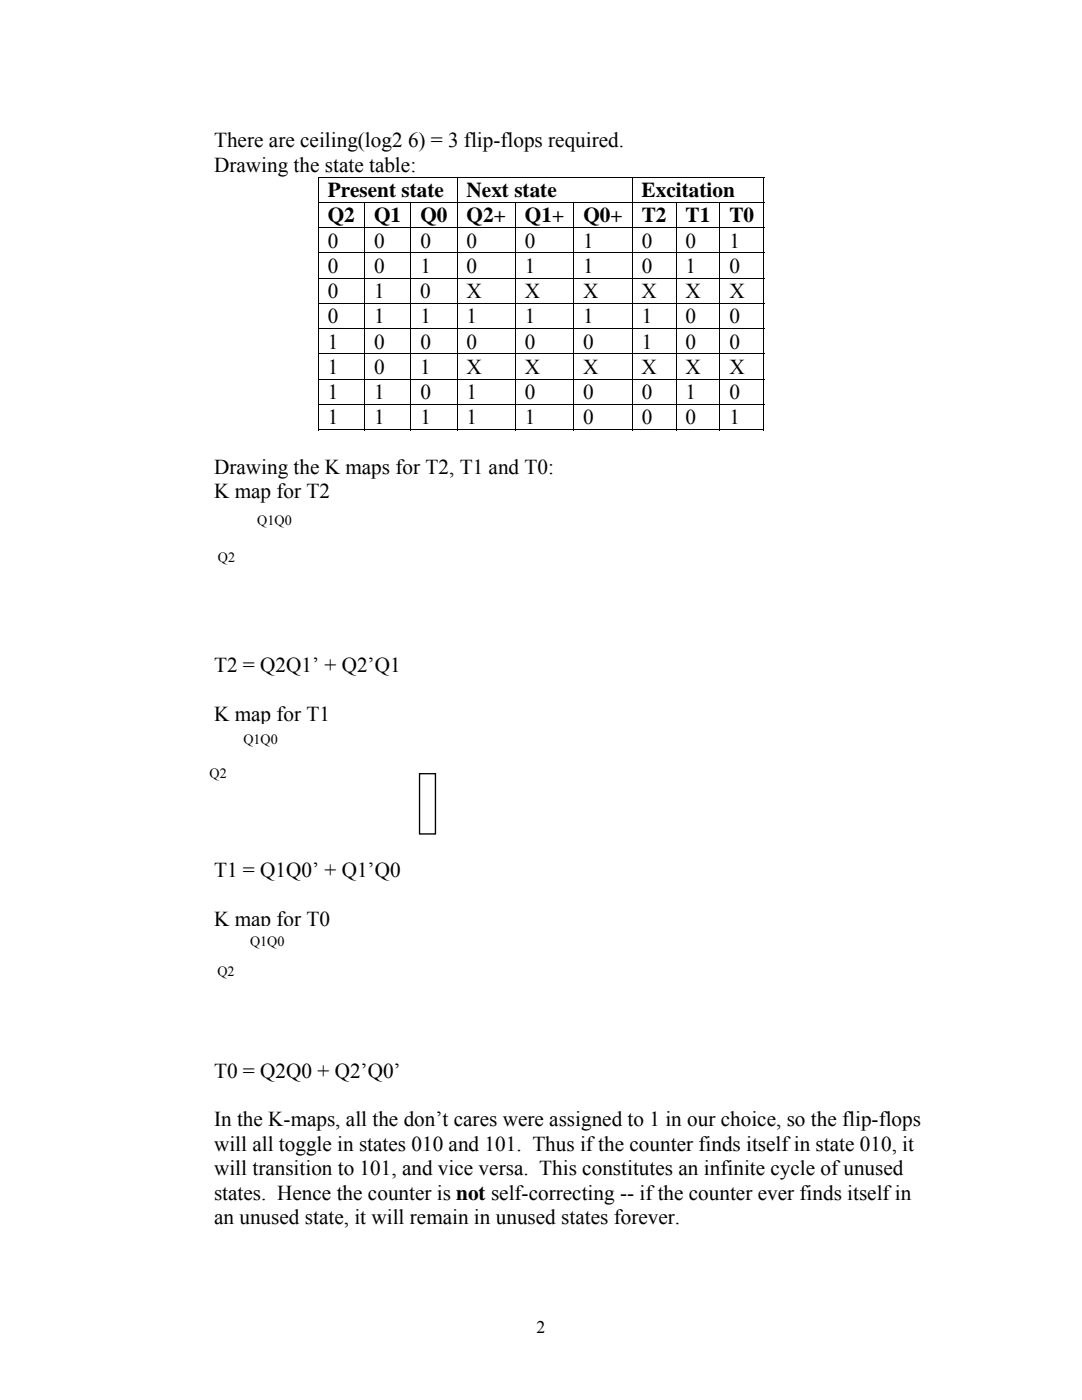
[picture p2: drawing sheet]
<svg xmlns="http://www.w3.org/2000/svg" width="216mm" height="279mm" viewBox="0 0 216 279" stroke-linecap="round" stroke-linejoin="round" font-family="sans-serif">
<defs><g id="words">
<g font-size="4.2">
<text x="42.7" y="29.4">There are ceiling(log2 6) = 3 flip-flops required.</text>
<text x="42.7" y="34.3">Drawing the state table:</text>
<text x="65.4" y="39.3">Present state</text>
<text x="93.1" y="39.3">Next state</text>
<text x="128" y="39.3">Excitation</text>
<text x="65.4" y="44.4">Q2</text>
<text x="74.6" y="44.4">Q1</text>
<text x="83.9" y="44.4">Q0</text>
<text x="93.1" y="44.4">Q2+</text>
<text x="104.8" y="44.4">Q1+</text>
<text x="116.4" y="44.4">Q0+</text>
<text x="128" y="44.4">T2</text>
<text x="136.8" y="44.4">T1</text>
<text x="145.6" y="44.4">T0</text>
<text x="65.4" y="49.4">0</text>
<text x="74.7" y="49.4">0</text>
<text x="83.9" y="49.4">0</text>
<text x="93.1" y="49.4">0</text>
<text x="104.8" y="49.4">0</text>
<text x="116.4" y="49.4">1</text>
<text x="128" y="49.4">0</text>
<text x="136.8" y="49.4">0</text>
<text x="145.6" y="49.4">1</text>
<text x="65.4" y="54.4">0</text>
<text x="65.4" y="59.5">0</text>
<text x="74.6" y="59.5">1</text>
<text x="74.7" y="54.4">0</text>
<text x="83.9" y="59.5">0</text>
<text x="83.9" y="54.4">1</text>
<text x="93.1" y="59.5">X</text>
<text x="93.1" y="54.4">0</text>
<text x="104.7" y="59.5">X</text>
<text x="104.8" y="54.4">1</text>
<text x="116.4" y="59.5">X</text>
<text x="116.4" y="54.4">1</text>
<text x="128" y="59.5">X</text>
<text x="128" y="54.4">0</text>
<text x="136.8" y="59.5">X</text>
<text x="136.8" y="54.4">1</text>
<text x="145.6" y="59.5">X</text>
<text x="145.6" y="54.4">0</text>
<text x="65.4" y="64.5">0</text>
<text x="74.7" y="64.5">1</text>
<text x="83.9" y="64.5">1</text>
<text x="93.1" y="64.5">1</text>
<text x="104.8" y="64.5">1</text>
<text x="116.4" y="64.5">1</text>
<text x="128" y="64.5">1</text>
<text x="136.8" y="64.5">0</text>
<text x="145.6" y="64.5">0</text>
<text x="65.4" y="69.6">1</text>
<text x="74.7" y="69.6">0</text>
<text x="83.9" y="69.6">0</text>
<text x="93.1" y="69.6">0</text>
<text x="104.8" y="69.6">0</text>
<text x="116.4" y="69.6">0</text>
<text x="128" y="69.6">1</text>
<text x="136.8" y="69.6">0</text>
<text x="145.6" y="69.6">0</text>
<text x="65.4" y="74.6">1</text>
<text x="74.6" y="74.6">0</text>
<text x="83.9" y="74.6">1</text>
<text x="93.1" y="74.6">X</text>
<text x="104.7" y="74.6">X</text>
<text x="116.4" y="74.6">X</text>
<text x="128" y="74.6">X</text>
<text x="136.8" y="74.6">X</text>
<text x="145.6" y="74.6">X</text>
<text x="65.4" y="79.7">1</text>
<text x="74.7" y="79.7">1</text>
<text x="83.9" y="79.7">0</text>
<text x="93.1" y="79.7">1</text>
<text x="104.8" y="79.7">0</text>
<text x="116.4" y="79.7">0</text>
<text x="128" y="79.7">0</text>
<text x="136.8" y="79.7">1</text>
<text x="145.6" y="79.7">0</text>
<text x="65.4" y="84.7">1</text>
<text x="74.7" y="84.7">1</text>
<text x="83.9" y="84.7">1</text>
<text x="93.1" y="84.7">1</text>
<text x="104.8" y="84.7">1</text>
<text x="116.4" y="84.7">0</text>
<text x="128" y="84.7">0</text>
<text x="136.8" y="84.7">0</text>
<text x="145.6" y="84.7">1</text>
<text x="42.7" y="94.6">Drawing the K maps for T2, T1 and T0:</text>
<text x="42.7" y="99.5">K map for T2</text>
<text x="42.7" y="134.2">T2 = Q2Q1’ + Q2’Q1</text>
<text x="42.7" y="143.9">K map for T1</text>
<text x="42.7" y="175">T1 = Q1Q0’ + Q1’Q0</text>
<text x="42.7" y="184.8">K map for T0</text>
<text x="42.7" y="215.1">T0 = Q2Q0 + Q2’Q0’</text>
<text x="42.7" y="224.8">In the K-maps, all the don’t cares were assigned to 1 in our choice, so the flip-flops</text>
<text x="42.7" y="229.7">will all toggle in states 010 and 101. Thus if the counter finds itself in state 010, it</text>
<text x="42.7" y="234.5">will transition to 101, and vice versa. This constitutes an infinite cycle of unused</text>
<text x="42.7" y="239.4">states. Hence the counter is not self-correcting -- if the counter ever finds itself in</text>
<text x="42.7" y="244.3">an unused state, it will remain in unused states forever.</text>
</g>
<text font-size="3.5" x="107.1" y="265.9">2</text>
<g font-size="2.8">
<text x="51.3" y="104.8">Q1Q0</text>
<text x="43.5" y="112.1">Q2</text>
<text x="48.6" y="148.4">Q1Q0</text>
<text x="41.8" y="155.3">Q2</text>
<text x="49.9" y="188.8">Q1Q0</text>
<text x="43.4" y="194.8">Q2</text>
</g>
</g></defs>
<path d="M63.4 35.2h.2v.2h-.2zM152.3 35.2h.2v.2h-.2zM152.3 85.7h.2v.2h-.2z" fill="#000"/>
<g fill="none" stroke="#000" stroke-width=".2">
<path d="M63.4 35.3h89.1M63.5 35.4v4.9M91.2 35.4v4.9M126.1 35.4v4.9M152.4 35.4v4.9M63.4 40.4h89.1M63.4 45.4h89.1M63.4 50.5h89.1M63.4 55.5h89.1M63.5 40.4v4.9M63.5 45.5v4.9M63.5 50.5v4.9"/>
<path d="M63.5 55.6v4.9M72.7 40.4v4.9M72.7 45.5v4.9M72.7 50.5v4.9M72.7 55.6v4.9M82 40.4v4.9M82 45.5v4.9M82 50.5v4.9M82 55.6v4.9M91.2 40.4v4.9M91.2 45.5v4.9M91.2 50.5v4.9"/>
<path d="M91.2 55.6v4.9M102.8 40.4v4.9M102.8 45.5v4.9M102.8 50.5v4.9M102.8 55.6v4.9M114.5 40.4v4.9M114.5 45.5v4.9M114.5 50.5v4.9M114.5 55.6v4.9M126.1 40.4v4.9M126.1 45.5v4.9M126.1 50.5v4.9"/>
<path d="M126.1 55.6v4.9M134.9 40.4v4.9M134.9 45.5v4.9M134.9 50.5v4.9M134.9 55.6v4.9M143.7 40.4v4.9M143.7 45.5v4.9M143.7 50.5v4.9M143.7 55.6v4.9M152.4 40.4v4.9M152.4 45.5v4.9M152.4 50.5v4.9"/>
<path d="M152.4 55.6v4.9M63.4 60.6h89.1M63.4 65.6h89.1M63.4 70.6h89.1M63.4 75.7h89.1M63.5 60.6v4.9M63.5 65.7v4.8M63.5 70.7v4.9M63.5 75.8v4.8M72.7 60.6v4.9M72.7 65.7v4.8M72.7 70.7v4.9"/>
<path d="M72.7 75.8v4.8M82 60.6v4.9M82 65.7v4.8M82 70.7v4.9M82 75.8v4.8M91.2 60.6v4.9M91.2 65.7v4.8M91.2 70.7v4.9M91.2 75.8v4.8M102.8 60.6v4.9M102.8 65.7v4.8M102.8 70.7v4.9"/>
<path d="M102.8 75.8v4.8M114.5 60.6v4.9M114.5 65.7v4.8M114.5 70.7v4.9M114.5 75.8v4.8M126.1 60.6v4.9M126.1 65.7v4.8M126.1 70.7v4.9M126.1 75.8v4.8M134.9 60.6v4.9M134.9 65.7v4.8M134.9 70.7v4.9"/>
<path d="M134.9 75.8v4.8M143.7 60.6v4.9M143.7 65.7v4.8M143.7 70.7v4.9M143.7 75.8v4.8M152.4 60.6v4.9M152.4 65.7v4.8M152.4 70.7v4.9M152.4 75.8v4.8M63.4 80.7h89.1M63.4 85.8h9.3M63.5 80.8v5.1"/>
<path d="M72.7 80.8v5.1M72.8 85.8h9.1M82 80.8v5.1M82.1 85.8h9M91.2 80.8v5.1M91.3 85.8h11.5M102.8 80.8v5.1M102.9 85.8h11.5M114.5 80.8v5.1M114.6 85.8h11.4M126.1 80.8v5.1M126.2 85.8h8.6"/>
<path d="M134.9 80.8v5.1M135 85.8h8.6M143.7 80.8v5.1M143.7 85.8h8.6M152.4 80.8v5.1"/>
</g>
<g fill="#fff">
<path d="M48.8 101h13.5v5.8h-13.5z"/>
<path d="M46 144.6h13.1v5.9h-13.1z"/>
<path d="M47.3 185h13.2v5.8h-13.2z"/>
<path d="M40.8 190.9h9v5.9h-9z"/>
<path d="M41 108.2h9.5v5.9h-9.5z"/>
<path d="M39.3 151.5h9.2v5.9h-9.2z"/>
</g>
<path d="M83.7 154.4h3.2v12h-3.2z" fill="none" stroke="#010101" stroke-width=".26"/>
<use href="#words"/>
</svg>
